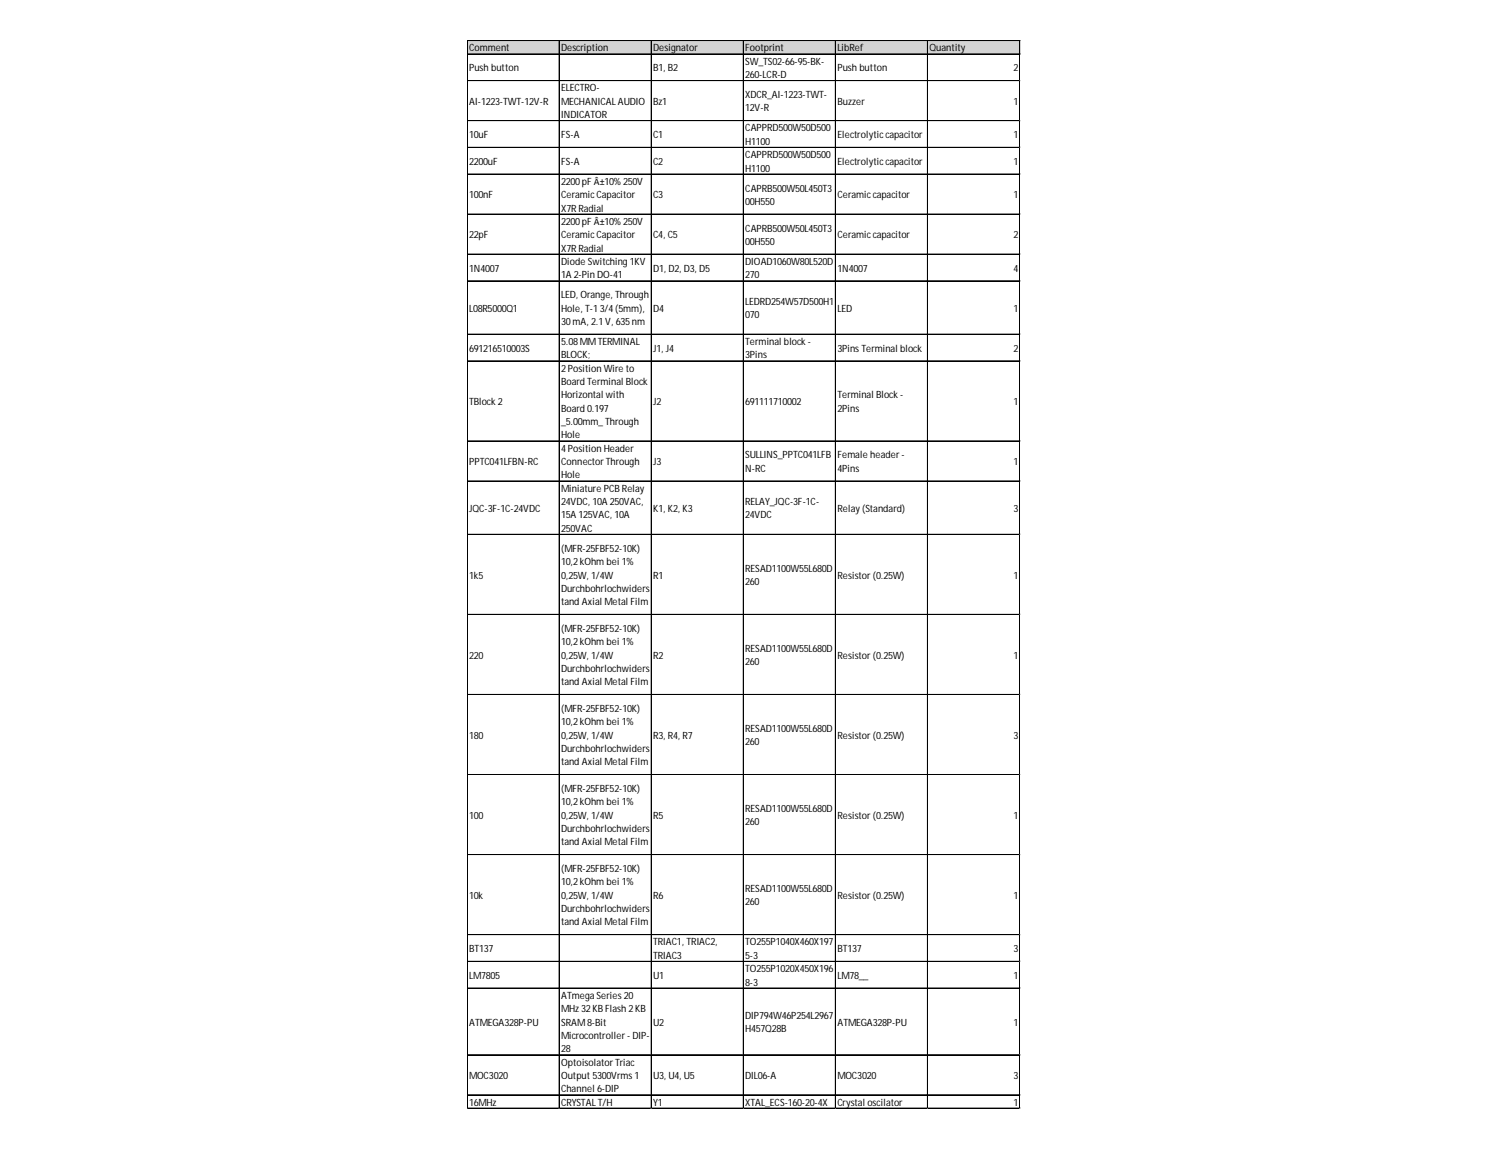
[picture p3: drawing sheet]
<svg xmlns="http://www.w3.org/2000/svg" width="279mm" height="216mm" viewBox="0 0 279 216" stroke-linecap="round" stroke-linejoin="round" font-family="sans-serif">
<defs><g id="words">
<g font-size="1.9">
<text x="88" y="9.6">Comment</text>
<text x="105.3" y="9.6">Description</text>
<text x="122.6" y="9.6">Designator</text>
<text x="139.8" y="9.6">Footprint</text>
<text x="157.1" y="9.6">LibRef</text>
<text x="174.4" y="9.6">Quantity</text>
<text x="88" y="13.4">Push button</text>
<text x="105.3" y="17.2">ELECTRO-</text>
<text x="122.6" y="13.4">B1, B2</text>
<text x="139.8" y="12.1">SW_TS02-66-95-BK-</text>
<text x="139.8" y="14.7">260-LCR-D</text>
<text x="157.1" y="13.4">Push button</text>
<text x="190.2" y="13.4">2</text>
<text x="88" y="19.7">AI-1223-TWT-12V-R</text>
<text x="105.3" y="19.7">MECHANICAL AUDIO</text>
<text x="105.3" y="22.2">INDICATOR</text>
<text x="122.6" y="19.7">Bz1</text>
<text x="139.8" y="18.4">XDCR_AI-1223-TWT-</text>
<text x="139.8" y="20.9">12V-R</text>
<text x="157.1" y="19.7">Buzzer</text>
<text x="190.2" y="19.7">1</text>
<text x="88" y="25.9">10uF</text>
<text x="105.3" y="25.9">FS-A</text>
<text x="122.6" y="25.9">C1</text>
<text x="139.8" y="24.7">CAPPRD500W50D500</text>
<text x="139.8" y="27.2">H1100</text>
<text x="139.8" y="29.7">CAPPRD500W50D500</text>
<text x="157.1" y="25.9">Electrolyticcapacitor</text>
<text x="190.2" y="25.9">1</text>
<text x="88" y="30.9">2200uF</text>
<text x="105.3" y="30.9">FS-A</text>
<text x="105.3" y="34.7">2200pF Â±10% 250V</text>
<text x="122.6" y="30.9">C2</text>
<text x="139.8" y="32.2">H1100</text>
<text x="139.8" y="35.9">CAPRB500W50L450T3</text>
<text x="157.1" y="30.9">Electrolyticcapacitor</text>
<text x="190.2" y="30.9">1</text>
<text x="88" y="37.2">100nF</text>
<text x="105.3" y="37.2">CeramicCapacitor</text>
<text x="105.3" y="39.7">X7R Radial</text>
<text x="122.6" y="37.2">C3</text>
<text x="139.8" y="38.4">00H550</text>
<text x="157.1" y="37.2">Ceramiccapacitor</text>
<text x="190.2" y="37.2">1</text>
<text x="88" y="44.7">22pF</text>
<text x="105.3" y="42.2">2200pF Â±10% 250V</text>
<text x="105.3" y="44.7">CeramicCapacitor</text>
<text x="105.3" y="47.2">X7R Radial</text>
<text x="122.6" y="44.7">C4, C5</text>
<text x="139.8" y="43.4">CAPRB500W50L450T3</text>
<text x="139.8" y="45.9">00H550</text>
<text x="157.1" y="44.7">Ceramiccapacitor</text>
<text x="190.2" y="44.7">2</text>
<text x="88" y="50.9">1N4007</text>
<text x="105.3" y="49.7">Diode Switching 1KV</text>
<text x="105.3" y="52.2">1A 2-Pin DO-41</text>
<text x="122.6" y="50.9">D1, D2, D3, D5</text>
<text x="139.8" y="49.7">DIOAD1060W80L520D</text>
<text x="139.8" y="52.2">270</text>
<text x="157.1" y="50.9">1N4007</text>
<text x="190.2" y="50.9">4</text>
<text x="88" y="58.5">L08R5000Q1</text>
<text x="105.3" y="56">LED, Orange, Through</text>
<text x="105.3" y="58.5">Hole, T-13/4(5mm),</text>
<text x="122.6" y="58.5">D4</text>
<text x="139.8" y="57.2">LEDRD254W57D500H1</text>
<text x="139.8" y="59.7">070</text>
<text x="157.1" y="58.5">LED</text>
<text x="190.2" y="58.5">1</text>
<text x="88" y="66">691216510003S</text>
<text x="105.3" y="61">30mA, 2.1V, 635nm</text>
<text x="105.3" y="64.7">5.08MMTERMINAL</text>
<text x="122.6" y="66">J1, J4</text>
<text x="139.8" y="64.7">Terminal block -</text>
<text x="157.1" y="66">3Pins Terminal block</text>
<text x="190.2" y="66">2</text>
<text x="105.3" y="67.2">BLOCK;</text>
<text x="105.3" y="69.7">2Position Wire to</text>
<text x="139.8" y="67.2">3Pins</text>
<text x="88" y="76">TBlock 2</text>
<text x="105.3" y="72.2">Board Terminal Block</text>
<text x="105.3" y="74.7">Horizontal with</text>
<text x="105.3" y="77.2">Board 0.197</text>
<text x="122.6" y="76">J2</text>
<text x="139.8" y="76">691111710002</text>
<text x="157.1" y="74.7">Terminal Block -</text>
<text x="157.1" y="77.2">2Pins</text>
<text x="190.2" y="76">1</text>
<text x="105.3" y="79.7">_5.00mm_ Through</text>
<text x="105.3" y="82.2">Hole</text>
<text x="88" y="87.2">PPTC041LFBN-RC</text>
<text x="105.3" y="84.7">4Position Header</text>
<text x="105.3" y="87.2">Connector Through</text>
<text x="105.3" y="89.7">Hole</text>
<text x="122.6" y="87.2">J3</text>
<text x="139.8" y="86">SULLINS_PPTC041LFB</text>
<text x="139.8" y="88.5">N-RC</text>
<text x="157.1" y="86">Female header -</text>
<text x="157.1" y="88.5">4Pins</text>
<text x="190.2" y="87.2">1</text>
<text x="105.3" y="92.2">Miniature PCB Relay</text>
<text x="105.3" y="94.7">24VDC, 10A 250VAC,</text>
<text x="139.8" y="94.7">RELAY_JQC-3F-1C-</text>
<text x="88" y="96">JQC-3F-1C-24VDC</text>
<text x="105.3" y="97.3">15A 125VAC, 10A</text>
<text x="105.3" y="99.8">250VAC</text>
<text x="122.6" y="96">K1, K2, K3</text>
<text x="139.8" y="97.3">24VDC</text>
<text x="157.1" y="96">Relay (Standard)</text>
<text x="190.2" y="96">3</text>
<text x="105.3" y="103.5">(MFR-25FBF52-10K)</text>
<text x="105.3" y="106">10,2kOhm bei 1%</text>
<text x="139.8" y="107.3">RESAD1100W55L680D</text>
<text x="88" y="108.5">1k5</text>
<text x="105.3" y="108.5">0,25W, 1/4W</text>
<text x="105.3" y="111">Durchbohrlochwiders</text>
<text x="105.3" y="113.5">tand Axial Metal Film</text>
<text x="122.6" y="108.5">R1</text>
<text x="139.8" y="109.8">260</text>
<text x="157.1" y="108.5">Resistor (0.25W)</text>
<text x="190.2" y="108.5">1</text>
<text x="105.3" y="118.5">(MFR-25FBF52-10K)</text>
<text x="88" y="123.5">220</text>
<text x="105.3" y="121">10,2kOhm bei 1%</text>
<text x="105.3" y="123.5">0,25W, 1/4W</text>
<text x="122.6" y="123.5">R2</text>
<text x="139.8" y="122.3">RESAD1100W55L680D</text>
<text x="139.8" y="124.8">260</text>
<text x="157.1" y="123.5">Resistor (0.25W)</text>
<text x="190.2" y="123.5">1</text>
<text x="105.3" y="126">Durchbohrlochwiders</text>
<text x="105.3" y="128.5">tand Axial Metal Film</text>
<text x="105.3" y="133.5">(MFR-25FBF52-10K)</text>
<text x="105.3" y="136.1">10,2kOhm bei 1%</text>
<text x="139.8" y="137.3">RESAD1100W55L680D</text>
<text x="88" y="138.6">180</text>
<text x="105.3" y="138.6">0,25W, 1/4W</text>
<text x="105.3" y="141.1">Durchbohrlochwiders</text>
<text x="105.3" y="143.6">tand Axial Metal Film</text>
<text x="122.6" y="138.6">R3, R4, R7</text>
<text x="139.8" y="139.8">260</text>
<text x="157.1" y="138.6">Resistor (0.25W)</text>
<text x="190.2" y="138.6">3</text>
<text x="105.3" y="148.6">(MFR-25FBF52-10K)</text>
<text x="88" y="153.6">100</text>
<text x="105.3" y="151.1">10,2kOhm bei 1%</text>
<text x="105.3" y="153.6">0,25W, 1/4W</text>
<text x="122.6" y="153.6">R5</text>
<text x="139.8" y="152.3">RESAD1100W55L680D</text>
<text x="139.8" y="154.8">260</text>
<text x="157.1" y="153.6">Resistor (0.25W)</text>
<text x="190.2" y="153.6">1</text>
<text x="105.3" y="156.1">Durchbohrlochwiders</text>
<text x="105.3" y="158.6">tand Axial Metal Film</text>
<text x="105.3" y="163.6">(MFR-25FBF52-10K)</text>
<text x="105.3" y="166.1">10,2kOhm bei 1%</text>
<text x="139.8" y="167.3">RESAD1100W55L680D</text>
<text x="88" y="168.6">10k</text>
<text x="105.3" y="168.6">0,25W, 1/4W</text>
<text x="105.3" y="171.1">Durchbohrlochwiders</text>
<text x="105.3" y="173.6">tand Axial Metal Film</text>
<text x="122.6" y="168.6">R6</text>
<text x="139.8" y="169.8">260</text>
<text x="157.1" y="168.6">Resistor (0.25W)</text>
<text x="190.2" y="168.6">1</text>
<text x="88" y="178.6">BT137</text>
<text x="122.6" y="177.4">TRIAC1, TRIAC2,</text>
<text x="122.6" y="179.9">TRIAC3</text>
<text x="139.8" y="177.4">TO255P1040X460X197</text>
<text x="139.8" y="179.9">5-3</text>
<text x="157.1" y="178.6">BT137</text>
<text x="190.2" y="178.6">3</text>
<text x="88" y="183.6">LM7805</text>
<text x="122.6" y="183.6">U1</text>
<text x="139.8" y="182.4">TO255P1020X450X196</text>
<text x="139.8" y="184.9">8-3</text>
<text x="157.1" y="183.6">LM78__</text>
<text x="190.2" y="183.6">1</text>
<text x="105.3" y="187.4">ATmega Series 20</text>
<text x="105.3" y="189.9">MHz 32KB Flash 2KB</text>
<text x="139.8" y="191.1">DIP794W46P254L2967</text>
<text x="88" y="192.4">ATMEGA328P-PU</text>
<text x="105.3" y="192.4">SRAM8-Bit</text>
<text x="105.3" y="194.9">Microcontroller - DIP-</text>
<text x="105.3" y="197.4">28</text>
<text x="122.6" y="192.4">U2</text>
<text x="139.8" y="193.6">H457Q28B</text>
<text x="157.1" y="192.4">ATMEGA328P-PU</text>
<text x="190.2" y="192.4">1</text>
<text x="88" y="202.4">MOC3020</text>
<text x="105.3" y="199.9">Optoisolator Triac</text>
<text x="105.3" y="202.4">Output 5300Vrms 1</text>
<text x="122.6" y="202.4">U3, U4, U5</text>
<text x="139.8" y="202.4">DIL06-A</text>
<text x="157.1" y="202.4">MOC3020</text>
<text x="190.2" y="202.4">3</text>
<text x="88" y="207.4">16MHz</text>
<text x="105.3" y="204.9">Channel 6-DIP</text>
<text x="105.3" y="207.4">CRYSTAL T/H</text>
<text x="122.6" y="207.4">Y1</text>
<text x="139.8" y="207.4">XTAL_ECS-160-20-4X</text>
<text x="157.1" y="207.4">Crystal oscilator</text>
<text x="190.2" y="207.4">1</text>
</g>
</g></defs>
<path d="M87.7 7.7h103.8v2.5h-103.8z" fill="#d3d3d3"/>
<g fill="none" stroke="#000" stroke-width=".19">
<path d="M87.6 7.6v200.4M87.7 7.6v200.4M87.8 7.6h103.6M87.8 7.7h103.6M87.8 10.1h103.6M87.8 10.2h103.6M87.8 15.1h103.6M87.8 15.2h103.6M104.9 7.7v200.3M105 7.7v200.3M122.2 7.7v200.3M122.3 7.7v200.3"/>
<path d="M139.5 7.7v200.3M156.7 7.7v200.3M156.8 7.7v200.3M174 7.7v200.3M174.1 7.7v200.3M191.3 7.7v200.3M191.4 7.7v200.3M87.8 22.6h103.6M87.8 22.7h103.6M87.8 27.6h103.6M87.8 27.7h103.6M87.8 32.6h103.6"/>
<path d="M87.8 32.7h103.6M87.8 40.1h103.6M87.8 40.2h103.6M87.8 47.7h103.6M87.8 52.7h103.6M87.8 62.7h103.6M87.8 67.7h103.6M87.8 82.7h103.6M87.8 82.8h103.6M87.8 90.2h103.6M87.8 90.3h103.6M87.8 100.2h103.6"/>
<path d="M87.8 100.3h103.6M87.8 115.2h103.6M87.8 115.3h103.6M87.8 130.3h103.6M87.8 145.3h103.6M87.8 160.3h103.6M87.8 160.4h103.6M87.8 175.3h103.6M87.8 175.4h103.6M87.8 180.3h103.6M87.8 180.4h103.6M87.8 185.3h103.6"/>
<path d="M87.8 185.4h103.6M87.8 197.8h103.6M87.8 197.9h103.6M87.8 205.4h103.6M87.8 207.9h103.6"/>
</g>
<path d="M87.6 208h.1" fill="none" stroke="#d4d4d4" stroke-width=".19"/>
<path d="M87.6 208h.2z" fill="#d4d4d4"/>
<path d="M104.9 208h.1" fill="none" stroke="#d4d4d4" stroke-width=".19"/>
<path d="M104.9 208h.1z" fill="#d4d4d4"/>
<path d="M122.2 208h.1" fill="none" stroke="#d4d4d4" stroke-width=".19"/>
<path d="M122.2 208h.1z" fill="#d4d4d4"/>
<path d="M139.5 208h.1" fill="none" stroke="#d4d4d4" stroke-width=".19"/>
<path d="M139.5 208h.1z" fill="#d4d4d4"/>
<path d="M156.7 208h.1" fill="none" stroke="#d4d4d4" stroke-width=".19"/>
<path d="M156.7 208h.2z" fill="#d4d4d4"/>
<path d="M174 208h.1" fill="none" stroke="#d4d4d4" stroke-width=".19"/>
<path d="M174 208h.1z" fill="#d4d4d4"/>
<path d="M191.3 208h.1" fill="none" stroke="#d4d4d4" stroke-width=".19"/>
<path d="M191.3 208h.1z" fill="#d4d4d4"/>
<path d="M191.4 15.1h.1" fill="none" stroke="#d4d4d4" stroke-width=".19"/>
<path d="M191.4 15.1l.1 .1z" fill="#d4d4d4"/>
<path d="M191.4 22.6h.1" fill="none" stroke="#d4d4d4" stroke-width=".19"/>
<path d="M191.4 22.6l.1 .2z" fill="#d4d4d4"/>
<path d="M191.4 27.6h.1" fill="none" stroke="#d4d4d4" stroke-width=".19"/>
<path d="M191.4 27.6l.1 .2z" fill="#d4d4d4"/>
<path d="M191.4 32.6h.1" fill="none" stroke="#d4d4d4" stroke-width=".19"/>
<path d="M191.4 32.6l.1 .2z" fill="#d4d4d4"/>
<path d="M191.4 40.1h.1" fill="none" stroke="#d4d4d4" stroke-width=".19"/>
<path d="M191.4 40.1l.1 .2z" fill="#d4d4d4"/>
<path d="M191.4 47.7h.1" fill="none" stroke="#d4d4d4" stroke-width=".19"/>
<path d="M191.4 47.7l.1 .1z" fill="#d4d4d4"/>
<path d="M191.4 52.7h.1" fill="none" stroke="#d4d4d4" stroke-width=".19"/>
<path d="M191.4 52.7l.1 .1z" fill="#d4d4d4"/>
<path d="M191.4 62.7h.1" fill="none" stroke="#d4d4d4" stroke-width=".19"/>
<path d="M191.4 62.7l.1 .1z" fill="#d4d4d4"/>
<path d="M191.4 67.7h.1" fill="none" stroke="#d4d4d4" stroke-width=".19"/>
<path d="M191.4 67.7l.1 .1z" fill="#d4d4d4"/>
<path d="M191.4 82.7h.1" fill="none" stroke="#d4d4d4" stroke-width=".19"/>
<path d="M191.4 82.7l.1 .1z" fill="#d4d4d4"/>
<path d="M191.4 90.2h.1" fill="none" stroke="#d4d4d4" stroke-width=".19"/>
<path d="M191.4 90.2l.1 .1z" fill="#d4d4d4"/>
<path d="M191.4 100.2h.1" fill="none" stroke="#d4d4d4" stroke-width=".19"/>
<path d="M191.4 100.2l.1 .1z" fill="#d4d4d4"/>
<path d="M191.4 115.2h.1" fill="none" stroke="#d4d4d4" stroke-width=".19"/>
<path d="M191.4 115.2l.1 .2z" fill="#d4d4d4"/>
<path d="M191.4 130.3h.1" fill="none" stroke="#d4d4d4" stroke-width=".19"/>
<path d="M191.4 130.3l.1 .1z" fill="#d4d4d4"/>
<path d="M191.4 145.3h.1" fill="none" stroke="#d4d4d4" stroke-width=".19"/>
<path d="M191.4 145.3l.1 .1z" fill="#d4d4d4"/>
<path d="M191.4 160.3h.1" fill="none" stroke="#d4d4d4" stroke-width=".19"/>
<path d="M191.4 160.3l.1 .1z" fill="#d4d4d4"/>
<path d="M191.4 175.3h.1" fill="none" stroke="#d4d4d4" stroke-width=".19"/>
<path d="M191.4 175.3l.1 .1z" fill="#d4d4d4"/>
<path d="M191.4 180.3h.1" fill="none" stroke="#d4d4d4" stroke-width=".19"/>
<path d="M191.4 180.3l.1 .1z" fill="#d4d4d4"/>
<path d="M191.4 185.3h.1" fill="none" stroke="#d4d4d4" stroke-width=".19"/>
<path d="M191.4 185.3l.1 .2z" fill="#d4d4d4"/>
<path d="M191.4 197.8h.1" fill="none" stroke="#d4d4d4" stroke-width=".19"/>
<path d="M191.4 197.8l.1 .2z" fill="#d4d4d4"/>
<path d="M191.4 205.4h.1" fill="none" stroke="#d4d4d4" stroke-width=".19"/>
<path d="M191.4 205.4l.1 .1z" fill="#d4d4d4"/>
<path d="M191.4 207.9h.1" fill="none" stroke="#d4d4d4" stroke-width=".19"/>
<path d="M191.4 207.9l.1 .1z" fill="#d4d4d4"/>
<use href="#words"/>
</svg>
